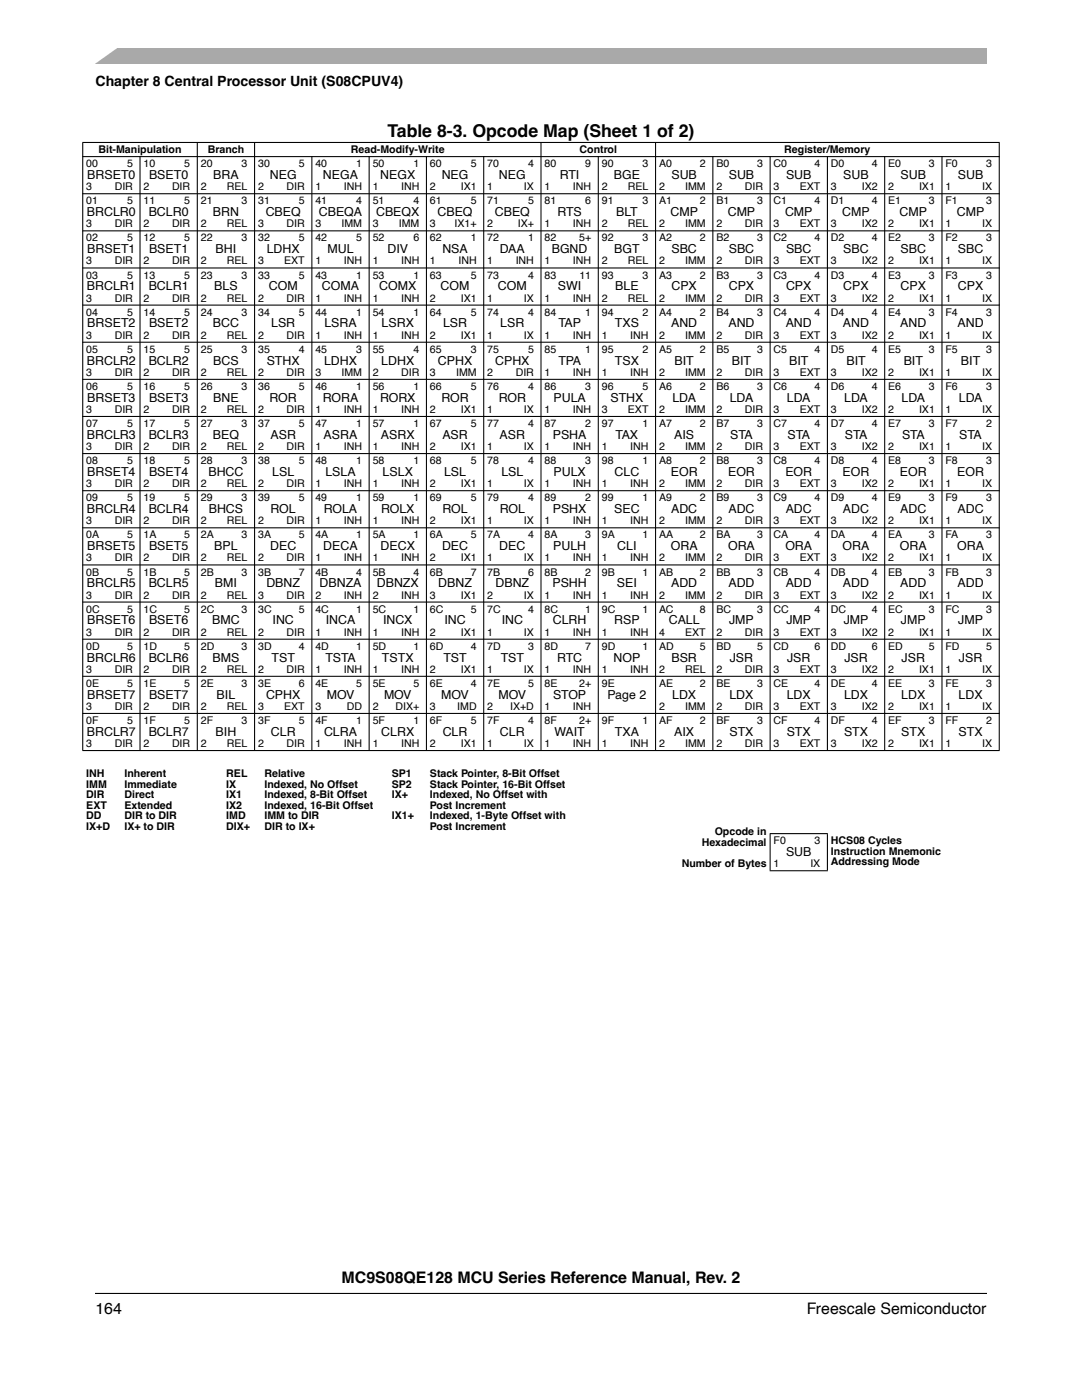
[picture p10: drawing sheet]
<svg xmlns="http://www.w3.org/2000/svg" width="216mm" height="279mm" viewBox="0 0 216 279" stroke-linecap="round" stroke-linejoin="round" font-family="sans-serif">
<defs><g id="words">
<text font-size="3.5" x="77.3" y="27.3">Table 8-3. Opcode Map (Sheet 1 of 2)</text>
<g font-size="3.2">
<text x="68.2" y="256.1">MC9S08QE128 MCU Series Reference Manual, Rev. 2</text>
<text x="19" y="262.3">164</text>
<text x="161" y="262.3">Freescale Semiconductor</text>
</g>
<text font-size="2.8" x="19" y="17.2">Chapter 8 Central Processor Unit (S08CPUV4)</text>
<g font-size="2.5">
<text x="17.4" y="35.7">BRSET0</text>
<text x="29.7" y="35.7">BSET0</text>
<text x="42.5" y="35.7">BRA</text>
<text x="53.8" y="35.7">NEG</text>
<text x="64.4" y="35.7">NEGA</text>
<text x="75.9" y="35.7">NEGX</text>
<text x="88.1" y="35.7">NEG</text>
<text x="99.6" y="35.7">NEG</text>
<text x="111.7" y="35.7">RTI</text>
<text x="122.5" y="35.7">BGE</text>
<text x="134" y="35.7">SUB</text>
<text x="145.4" y="35.7">SUB</text>
<text x="156.8" y="35.7">SUB</text>
<text x="168.3" y="35.7">SUB</text>
<text x="179.7" y="35.7">SUB</text>
<text x="191.1" y="35.7">SUB</text>
<text x="17.4" y="43.1">BRCLR0</text>
<text x="29.7" y="43.1">BCLR0</text>
<text x="42.5" y="43.1">BRN</text>
<text x="53" y="43.1">CBEQ</text>
<text x="63.6" y="43.1">CBEQA</text>
<text x="75.1" y="43.1">CBEQX</text>
<text x="87.3" y="43.1">CBEQ</text>
<text x="98.7" y="43.1">CBEQ</text>
<text x="111.2" y="43.1">RTS</text>
<text x="123" y="43.1">BLT</text>
<text x="133.8" y="43.1">CMP</text>
<text x="145.2" y="43.1">CMP</text>
<text x="156.6" y="43.1">CMP</text>
<text x="168.1" y="43.1">CMP</text>
<text x="179.5" y="43.1">CMP</text>
<text x="190.9" y="43.1">CMP</text>
<text x="17.4" y="50.5">BRSET1</text>
<text x="29.7" y="50.5">BSET1</text>
<text x="43" y="50.5">BHI</text>
<text x="53.2" y="50.5">LDHX</text>
<text x="65.3" y="50.5">MUL</text>
<text x="77.3" y="50.5">DIV</text>
<text x="88.3" y="50.5">NSA</text>
<text x="99.7" y="50.5">DAA</text>
<text x="110.1" y="50.5">BGND</text>
<text x="122.6" y="50.5">BGT</text>
<text x="134" y="50.5">SBC</text>
<text x="145.4" y="50.5">SBC</text>
<text x="156.8" y="50.5">SBC</text>
<text x="168.3" y="50.5">SBC</text>
<text x="179.7" y="50.5">SBC</text>
<text x="191.1" y="50.5">SBC</text>
<text x="17.4" y="58">BRCLR1</text>
<text x="29.7" y="58">BCLR1</text>
<text x="42.7" y="58">BLS</text>
<text x="53.6" y="58">COM</text>
<text x="64.2" y="58">COMA</text>
<text x="75.7" y="58">COMX</text>
<text x="87.9" y="58">COM</text>
<text x="99.4" y="58">COM</text>
<text x="111.3" y="58">SWI</text>
<text x="122.8" y="58">BLE</text>
<text x="134" y="58">CPX</text>
<text x="145.4" y="58">CPX</text>
<text x="156.8" y="58">CPX</text>
<text x="168.3" y="58">CPX</text>
<text x="179.7" y="58">CPX</text>
<text x="191.1" y="58">CPX</text>
<text x="17.4" y="65.4">BRSET2</text>
<text x="29.7" y="65.4">BSET2</text>
<text x="42.5" y="65.4">BCC</text>
<text x="54.1" y="65.4">LSR</text>
<text x="64.7" y="65.4">LSRA</text>
<text x="76.2" y="65.4">LSRX</text>
<text x="88.4" y="65.4">LSR</text>
<text x="99.8" y="65.4">LSR</text>
<text x="111.4" y="65.4">TAP</text>
<text x="122.7" y="65.4">TXS</text>
<text x="133.9" y="65.4">AND</text>
<text x="145.3" y="65.4">AND</text>
<text x="156.8" y="65.4">AND</text>
<text x="168.2" y="65.4">AND</text>
<text x="179.6" y="65.4">AND</text>
<text x="191.1" y="65.4">AND</text>
<text x="17.4" y="72.8">BRCLR2</text>
<text x="29.7" y="72.8">BCLR2</text>
<text x="42.5" y="72.8">BCS</text>
<text x="53.2" y="72.8">STHX</text>
<text x="64.7" y="72.8">LDHX</text>
<text x="76.1" y="72.8">LDHX</text>
<text x="87.4" y="72.8">CPHX</text>
<text x="98.8" y="72.8">CPHX</text>
<text x="111.4" y="72.8">TPA</text>
<text x="122.7" y="72.8">TSX</text>
<text x="134.6" y="72.8">BIT</text>
<text x="146" y="72.8">BIT</text>
<text x="157.5" y="72.8">BIT</text>
<text x="168.9" y="72.8">BIT</text>
<text x="180.3" y="72.8">BIT</text>
<text x="191.8" y="72.8">BIT</text>
<text x="17.4" y="80.2">BRSET3</text>
<text x="29.7" y="80.2">BSET3</text>
<text x="42.5" y="80.2">BNE</text>
<text x="53.8" y="80.2">ROR</text>
<text x="64.4" y="80.2">RORA</text>
<text x="75.8" y="80.2">RORX</text>
<text x="88.1" y="80.2">ROR</text>
<text x="99.5" y="80.2">ROR</text>
<text x="110.4" y="80.2">PULA</text>
<text x="121.8" y="80.2">STHX</text>
<text x="134.2" y="80.2">LDA</text>
<text x="145.6" y="80.2">LDA</text>
<text x="157" y="80.2">LDA</text>
<text x="168.5" y="80.2">LDA</text>
<text x="179.9" y="80.2">LDA</text>
<text x="191.3" y="80.2">LDA</text>
<text x="17.4" y="87.6">BRCLR3</text>
<text x="29.7" y="87.6">BCLR3</text>
<text x="42.5" y="87.6">BEQ</text>
<text x="54" y="87.6">ASR</text>
<text x="64.6" y="87.6">ASRA</text>
<text x="76" y="87.6">ASRX</text>
<text x="88.3" y="87.6">ASR</text>
<text x="99.7" y="87.6">ASR</text>
<text x="110.3" y="87.6">PSHA</text>
<text x="122.8" y="87.6">TAX</text>
<text x="134.5" y="87.6">AIS</text>
<text x="145.7" y="87.6">STA</text>
<text x="157.1" y="87.6">STA</text>
<text x="168.6" y="87.6">STA</text>
<text x="180" y="87.6">STA</text>
<text x="191.4" y="87.6">STA</text>
<text x="17.4" y="95">BRSET4</text>
<text x="29.7" y="95">BSET4</text>
<text x="41.6" y="95">BHCC</text>
<text x="54.3" y="95">LSL</text>
<text x="64.9" y="95">LSLA</text>
<text x="76.4" y="95">LSLX</text>
<text x="88.6" y="95">LSL</text>
<text x="100" y="95">LSL</text>
<text x="110.4" y="95">PULX</text>
<text x="122.6" y="95">CLC</text>
<text x="133.9" y="95">EOR</text>
<text x="145.3" y="95">EOR</text>
<text x="156.7" y="95">EOR</text>
<text x="168.1" y="95">EOR</text>
<text x="179.6" y="95">EOR</text>
<text x="191" y="95">EOR</text>
<text x="17.4" y="102.4">BRCLR4</text>
<text x="29.7" y="102.4">BCLR4</text>
<text x="41.7" y="102.4">BHCS</text>
<text x="54" y="102.4">ROL</text>
<text x="64.6" y="102.4">ROLA</text>
<text x="76" y="102.4">ROLX</text>
<text x="88.3" y="102.4">ROL</text>
<text x="99.7" y="102.4">ROL</text>
<text x="110.3" y="102.4">PSHX</text>
<text x="122.6" y="102.4">SEC</text>
<text x="133.9" y="102.4">ADC</text>
<text x="145.3" y="102.4">ADC</text>
<text x="156.8" y="102.4">ADC</text>
<text x="168.2" y="102.4">ADC</text>
<text x="179.6" y="102.4">ADC</text>
<text x="191.1" y="102.4">ADC</text>
<text x="17.4" y="109.8">BRSET5</text>
<text x="29.7" y="109.8">BSET5</text>
<text x="42.7" y="109.8">BPL</text>
<text x="53.9" y="109.8">DEC</text>
<text x="64.5" y="109.8">DECA</text>
<text x="75.9" y="109.8">DECX</text>
<text x="88.2" y="109.8">DEC</text>
<text x="99.6" y="109.8">DEC</text>
<text x="110.4" y="109.8">PULH</text>
<text x="123.2" y="109.8">CLI</text>
<text x="133.9" y="109.8">ORA</text>
<text x="145.3" y="109.8">ORA</text>
<text x="156.7" y="109.8">ORA</text>
<text x="168.1" y="109.8">ORA</text>
<text x="179.6" y="109.8">ORA</text>
<text x="191" y="109.8">ORA</text>
<text x="17.4" y="117.2">BRCLR5</text>
<text x="29.7" y="117.2">BCLR5</text>
<text x="42.9" y="117.2">BMI</text>
<text x="53.2" y="117.2">DBNZ</text>
<text x="63.8" y="117.2">DBNZA</text>
<text x="75.2" y="117.2">DBNZX</text>
<text x="87.4" y="117.2">DBNZ</text>
<text x="98.9" y="117.2">DBNZ</text>
<text x="110.2" y="117.2">PSHH</text>
<text x="123.1" y="117.2">SEI</text>
<text x="133.9" y="117.2">ADD</text>
<text x="145.3" y="117.2">ADD</text>
<text x="156.8" y="117.2">ADD</text>
<text x="168.2" y="117.2">ADD</text>
<text x="179.6" y="117.2">ADD</text>
<text x="191.1" y="117.2">ADD</text>
<text x="17.4" y="124.6">BRSET6</text>
<text x="29.7" y="124.6">BSET6</text>
<text x="42.3" y="124.6">BMC</text>
<text x="54.4" y="124.6">INC</text>
<text x="65" y="124.6">INCA</text>
<text x="76.4" y="124.6">INCX</text>
<text x="88.7" y="124.6">INC</text>
<text x="100.1" y="124.6">INC</text>
<text x="110.3" y="124.6">CLRH</text>
<text x="122.6" y="124.6">RSP</text>
<text x="133.4" y="124.6">CALL</text>
<text x="145.5" y="124.6">JMP</text>
<text x="156.9" y="124.6">JMP</text>
<text x="168.3" y="124.6">JMP</text>
<text x="179.8" y="124.6">JMP</text>
<text x="191.2" y="124.6">JMP</text>
<text x="17.4" y="132">BRCLR6</text>
<text x="29.7" y="132">BCLR6</text>
<text x="42.4" y="132">BMS</text>
<text x="54.2" y="132">TST</text>
<text x="64.9" y="132">TSTA</text>
<text x="76.2" y="132">TSTX</text>
<text x="88.5" y="132">TST</text>
<text x="99.9" y="132">TST</text>
<text x="111.2" y="132">RTC</text>
<text x="122.4" y="132">NOP</text>
<text x="134" y="132">BSR</text>
<text x="145.6" y="132">JSR</text>
<text x="157.1" y="132">JSR</text>
<text x="168.5" y="132">JSR</text>
<text x="179.9" y="132">JSR</text>
<text x="191.3" y="132">JSR</text>
<text x="17.4" y="139.4">BRSET7</text>
<text x="29.7" y="139.4">BSET7</text>
<text x="43.2" y="139.4">BIL</text>
<text x="53.1" y="139.4">CPHX</text>
<text x="65.2" y="139.4">MOV</text>
<text x="76.6" y="139.4">MOV</text>
<text x="88.1" y="139.4">MOV</text>
<text x="99.5" y="139.4">MOV</text>
<text x="110.4" y="139.4">STOP</text>
<text x="121.2" y="139.4">Page 2</text>
<text x="134.1" y="139.4">LDX</text>
<text x="145.6" y="139.4">LDX</text>
<text x="157" y="139.4">LDX</text>
<text x="168.4" y="139.4">LDX</text>
<text x="179.8" y="139.4">LDX</text>
<text x="191.3" y="139.4">LDX</text>
<text x="17.4" y="146.9">BRCLR7</text>
<text x="29.7" y="146.9">BCLR7</text>
<text x="43" y="146.9">BIH</text>
<text x="54" y="146.9">CLR</text>
<text x="64.7" y="146.9">CLRA</text>
<text x="76.1" y="146.9">CLRX</text>
<text x="88.3" y="146.9">CLR</text>
<text x="99.8" y="146.9">CLR</text>
<text x="110.6" y="146.9">WAIT</text>
<text x="122.7" y="146.9">TXA</text>
<text x="134.5" y="146.9">AIX</text>
<text x="145.6" y="146.9">STX</text>
<text x="157" y="146.9">STX</text>
<text x="168.4" y="146.9">STX</text>
<text x="179.8" y="146.9">STX</text>
<text x="191.3" y="146.9">STX</text>
<text x="156.8" y="170.8">SUB</text>
</g>
<g font-size="2.1">
<text x="17.2" y="33.4">00</text>
<text x="19.6" y="30.6">Bit-Manipulation</text>
<text x="25.4" y="33.4">5</text>
<text x="28.6" y="33.4">10</text>
<text x="36.8" y="33.4">5</text>
<text x="40.1" y="33.4">20</text>
<text x="41.5" y="30.6">Branch</text>
<text x="48.2" y="33.4">3</text>
<text x="51.5" y="33.4">30</text>
<text x="59.6" y="33.4">5</text>
<text x="62.9" y="33.4">40</text>
<text x="70" y="30.6">Read-Modify-Write</text>
<text x="71.1" y="33.4">1</text>
<text x="74.4" y="33.4">50</text>
<text x="82.5" y="33.4">1</text>
<text x="85.8" y="33.4">60</text>
<text x="93.9" y="33.4">5</text>
<text x="97.2" y="33.4">70</text>
<text x="105.4" y="33.4">4</text>
<text x="108.7" y="33.4">80</text>
<text x="115.6" y="30.6">Control</text>
<text x="116.8" y="33.4">9</text>
<text x="120.1" y="33.4">90</text>
<text x="128.2" y="33.4">3</text>
<text x="131.5" y="33.4">A0</text>
<text x="139.7" y="33.4">2</text>
<text x="142.9" y="33.4">B0</text>
<text x="151.1" y="33.4">3</text>
<text x="154.4" y="33.4">C0</text>
<text x="156.5" y="30.6">Register/Memory</text>
<text x="162.5" y="33.4">4</text>
<text x="165.8" y="33.4">D0</text>
<text x="173.9" y="33.4">4</text>
<text x="177.2" y="33.4">E0</text>
<text x="185.4" y="33.4">3</text>
<text x="188.7" y="33.4">F0</text>
<text x="196.8" y="33.4">3</text>
<text x="17.2" y="38">3</text>
<text x="17.2" y="40.8">01</text>
<text x="22.9" y="38">DIR</text>
<text x="25.4" y="40.8">5</text>
<text x="28.6" y="38">2</text>
<text x="28.6" y="40.8">11</text>
<text x="34.3" y="38">DIR</text>
<text x="36.8" y="40.8">5</text>
<text x="40.1" y="38">2</text>
<text x="40.1" y="40.8">21</text>
<text x="45.3" y="38">REL</text>
<text x="48.2" y="40.8">3</text>
<text x="51.5" y="38">2</text>
<text x="51.5" y="40.8">31</text>
<text x="57.2" y="38">DIR</text>
<text x="59.6" y="40.8">5</text>
<text x="62.9" y="38">1</text>
<text x="62.9" y="40.8">41</text>
<text x="68.6" y="38">INH</text>
<text x="71.1" y="40.8">4</text>
<text x="74.4" y="38">1</text>
<text x="74.4" y="40.8">51</text>
<text x="80" y="38">INH</text>
<text x="82.5" y="40.8">4</text>
<text x="85.8" y="38">2</text>
<text x="85.8" y="40.8">61</text>
<text x="91.9" y="38">IX1</text>
<text x="93.9" y="40.8">5</text>
<text x="97.2" y="38">1</text>
<text x="97.2" y="40.8">71</text>
<text x="104.5" y="38">IX</text>
<text x="105.4" y="40.8">5</text>
<text x="108.7" y="38">1</text>
<text x="108.7" y="40.8">81</text>
<text x="114.3" y="38">INH</text>
<text x="116.8" y="40.8">6</text>
<text x="120.1" y="38">2</text>
<text x="120.1" y="40.8">91</text>
<text x="125.3" y="38">REL</text>
<text x="128.2" y="40.8">3</text>
<text x="131.5" y="38">2</text>
<text x="131.5" y="40.8">A1</text>
<text x="136.7" y="38">IMM</text>
<text x="139.7" y="40.8">2</text>
<text x="142.9" y="38">2</text>
<text x="142.9" y="40.8">B1</text>
<text x="148.6" y="38">DIR</text>
<text x="151.1" y="40.8">3</text>
<text x="154.4" y="38">3</text>
<text x="154.4" y="40.8">C1</text>
<text x="159.6" y="38">EXT</text>
<text x="162.5" y="40.8">4</text>
<text x="165.8" y="38">3</text>
<text x="165.8" y="40.8">D1</text>
<text x="172" y="38">IX2</text>
<text x="173.9" y="40.8">4</text>
<text x="177.2" y="38">2</text>
<text x="177.2" y="40.8">E1</text>
<text x="183.4" y="38">IX1</text>
<text x="185.4" y="40.8">3</text>
<text x="188.7" y="38">1</text>
<text x="188.7" y="40.8">F1</text>
<text x="196" y="38">IX</text>
<text x="196.8" y="40.8">3</text>
<text x="17.2" y="45.4">3</text>
<text x="22.9" y="45.4">DIR</text>
<text x="28.6" y="45.4">2</text>
<text x="34.3" y="45.4">DIR</text>
<text x="40.1" y="45.4">2</text>
<text x="45.3" y="45.4">REL</text>
<text x="51.5" y="45.4">3</text>
<text x="57.2" y="45.4">DIR</text>
<text x="62.9" y="45.4">3</text>
<text x="68.1" y="45.4">IMM</text>
<text x="74.4" y="45.4">3</text>
<text x="79.6" y="45.4">IMM</text>
<text x="85.8" y="45.4">3</text>
<text x="90.7" y="45.4">IX1+</text>
<text x="97.2" y="45.4">2</text>
<text x="103.3" y="45.4">IX+</text>
<text x="108.7" y="45.4">1</text>
<text x="114.3" y="45.4">INH</text>
<text x="120.1" y="45.4">2</text>
<text x="125.3" y="45.4">REL</text>
<text x="131.5" y="45.4">2</text>
<text x="136.7" y="45.4">IMM</text>
<text x="142.9" y="45.4">2</text>
<text x="148.6" y="45.4">DIR</text>
<text x="154.4" y="45.4">3</text>
<text x="159.6" y="45.4">EXT</text>
<text x="165.8" y="45.4">3</text>
<text x="172" y="45.4">IX2</text>
<text x="177.2" y="45.4">2</text>
<text x="183.4" y="45.4">IX1</text>
<text x="188.7" y="45.4">1</text>
<text x="196" y="45.4">IX</text>
<text x="17.2" y="48.2">02</text>
<text x="17.2" y="52.8">3</text>
<text x="22.9" y="52.8">DIR</text>
<text x="25.4" y="48.2">5</text>
<text x="28.6" y="48.2">12</text>
<text x="28.6" y="52.8">2</text>
<text x="34.3" y="52.8">DIR</text>
<text x="36.8" y="48.2">5</text>
<text x="40.1" y="48.2">22</text>
<text x="40.1" y="52.8">2</text>
<text x="45.3" y="52.8">REL</text>
<text x="48.2" y="48.2">3</text>
<text x="51.5" y="48.2">32</text>
<text x="51.5" y="52.8">3</text>
<text x="56.7" y="52.8">EXT</text>
<text x="59.6" y="48.2">5</text>
<text x="62.9" y="48.2">42</text>
<text x="62.9" y="52.8">1</text>
<text x="68.6" y="52.8">INH</text>
<text x="71.1" y="48.2">5</text>
<text x="74.4" y="48.2">52</text>
<text x="74.4" y="52.8">1</text>
<text x="80" y="52.8">INH</text>
<text x="82.5" y="48.2">6</text>
<text x="85.8" y="48.2">62</text>
<text x="85.8" y="52.8">1</text>
<text x="91.5" y="52.8">INH</text>
<text x="93.9" y="48.2">1</text>
<text x="97.2" y="48.2">72</text>
<text x="97.2" y="52.8">1</text>
<text x="102.9" y="52.8">INH</text>
<text x="105.4" y="48.2">1</text>
<text x="108.7" y="48.2">82</text>
<text x="108.7" y="52.8">1</text>
<text x="114.3" y="52.8">INH</text>
<text x="115.6" y="48.2">5+</text>
<text x="120.1" y="48.2">92</text>
<text x="120.1" y="52.8">2</text>
<text x="125.3" y="52.8">REL</text>
<text x="128.2" y="48.2">3</text>
<text x="131.5" y="48.2">A2</text>
<text x="131.5" y="52.8">2</text>
<text x="136.7" y="52.8">IMM</text>
<text x="139.7" y="48.2">2</text>
<text x="142.9" y="48.2">B2</text>
<text x="142.9" y="52.8">2</text>
<text x="148.6" y="52.8">DIR</text>
<text x="151.1" y="48.2">3</text>
<text x="154.4" y="48.2">C2</text>
<text x="154.4" y="52.8">3</text>
<text x="159.6" y="52.8">EXT</text>
<text x="162.5" y="48.2">4</text>
<text x="165.8" y="48.2">D2</text>
<text x="165.8" y="52.8">3</text>
<text x="172" y="52.8">IX2</text>
<text x="173.9" y="48.2">4</text>
<text x="177.2" y="48.2">E2</text>
<text x="177.2" y="52.8">2</text>
<text x="183.4" y="52.8">IX1</text>
<text x="185.4" y="48.2">3</text>
<text x="188.7" y="48.2">F2</text>
<text x="188.7" y="52.8">1</text>
<text x="196" y="52.8">IX</text>
<text x="196.8" y="48.2">3</text>
<text x="17.2" y="55.6">03</text>
<text x="25.4" y="55.6">5</text>
<text x="28.6" y="55.6">13</text>
<text x="36.8" y="55.6">5</text>
<text x="40.1" y="55.6">23</text>
<text x="48.2" y="55.6">3</text>
<text x="51.5" y="55.6">33</text>
<text x="59.6" y="55.6">5</text>
<text x="62.9" y="55.6">43</text>
<text x="71.1" y="55.6">1</text>
<text x="74.4" y="55.6">53</text>
<text x="82.5" y="55.6">1</text>
<text x="85.8" y="55.6">63</text>
<text x="93.9" y="55.6">5</text>
<text x="97.2" y="55.6">73</text>
<text x="105.4" y="55.6">4</text>
<text x="108.7" y="55.6">83</text>
<text x="115.6" y="55.6">11</text>
<text x="120.1" y="55.6">93</text>
<text x="128.2" y="55.6">3</text>
<text x="131.5" y="55.6">A3</text>
<text x="139.7" y="55.6">2</text>
<text x="142.9" y="55.6">B3</text>
<text x="151.1" y="55.6">3</text>
<text x="154.4" y="55.6">C3</text>
<text x="162.5" y="55.6">4</text>
<text x="165.8" y="55.6">D3</text>
<text x="173.9" y="55.6">4</text>
<text x="177.2" y="55.6">E3</text>
<text x="185.4" y="55.6">3</text>
<text x="188.7" y="55.6">F3</text>
<text x="196.8" y="55.6">3</text>
<text x="17.2" y="60.2">3</text>
<text x="17.2" y="63">04</text>
<text x="22.9" y="60.2">DIR</text>
<text x="25.4" y="63">5</text>
<text x="28.6" y="60.2">2</text>
<text x="28.6" y="63">14</text>
<text x="34.3" y="60.2">DIR</text>
<text x="36.8" y="63">5</text>
<text x="40.1" y="60.2">2</text>
<text x="40.1" y="63">24</text>
<text x="45.3" y="60.2">REL</text>
<text x="48.2" y="63">3</text>
<text x="51.5" y="60.2">2</text>
<text x="51.5" y="63">34</text>
<text x="57.2" y="60.2">DIR</text>
<text x="59.6" y="63">5</text>
<text x="62.9" y="60.2">1</text>
<text x="62.9" y="63">44</text>
<text x="68.6" y="60.2">INH</text>
<text x="71.1" y="63">1</text>
<text x="74.4" y="60.2">1</text>
<text x="74.4" y="63">54</text>
<text x="80" y="60.2">INH</text>
<text x="82.5" y="63">1</text>
<text x="85.8" y="60.2">2</text>
<text x="85.8" y="63">64</text>
<text x="91.9" y="60.2">IX1</text>
<text x="93.9" y="63">5</text>
<text x="97.2" y="60.2">1</text>
<text x="97.2" y="63">74</text>
<text x="104.5" y="60.2">IX</text>
<text x="105.4" y="63">4</text>
<text x="108.7" y="60.2">1</text>
<text x="108.7" y="63">84</text>
<text x="114.3" y="60.2">INH</text>
<text x="116.8" y="63">1</text>
<text x="120.1" y="60.2">2</text>
<text x="120.1" y="63">94</text>
<text x="125.3" y="60.2">REL</text>
<text x="128.2" y="63">2</text>
<text x="131.5" y="60.2">2</text>
<text x="131.5" y="63">A4</text>
<text x="136.7" y="60.2">IMM</text>
<text x="139.7" y="63">2</text>
<text x="142.9" y="60.2">2</text>
<text x="142.9" y="63">B4</text>
<text x="148.6" y="60.2">DIR</text>
<text x="151.1" y="63">3</text>
<text x="154.4" y="60.2">3</text>
<text x="154.4" y="63">C4</text>
<text x="159.6" y="60.2">EXT</text>
<text x="162.5" y="63">4</text>
<text x="165.8" y="60.2">3</text>
<text x="165.8" y="63">D4</text>
<text x="172" y="60.2">IX2</text>
<text x="173.9" y="63">4</text>
<text x="177.2" y="60.2">2</text>
<text x="177.2" y="63">E4</text>
<text x="183.4" y="60.2">IX1</text>
<text x="185.4" y="63">3</text>
<text x="188.7" y="60.2">1</text>
<text x="188.7" y="63">F4</text>
<text x="196" y="60.2">IX</text>
<text x="196.8" y="63">3</text>
<text x="17.2" y="67.6">3</text>
<text x="17.2" y="70.4">05</text>
<text x="22.9" y="67.6">DIR</text>
<text x="25.4" y="70.4">5</text>
<text x="28.6" y="67.6">2</text>
<text x="28.6" y="70.4">15</text>
<text x="34.3" y="67.6">DIR</text>
<text x="36.8" y="70.4">5</text>
<text x="40.1" y="67.6">2</text>
<text x="40.1" y="70.4">25</text>
<text x="45.3" y="67.6">REL</text>
<text x="48.2" y="70.4">3</text>
<text x="51.5" y="67.6">2</text>
<text x="51.5" y="70.4">35</text>
<text x="57.2" y="67.6">DIR</text>
<text x="59.6" y="70.4">4</text>
<text x="62.9" y="67.6">1</text>
<text x="62.9" y="70.4">45</text>
<text x="68.6" y="67.6">INH</text>
<text x="71.1" y="70.4">3</text>
<text x="74.4" y="67.6">1</text>
<text x="74.4" y="70.4">55</text>
<text x="80" y="67.6">INH</text>
<text x="82.5" y="70.4">4</text>
<text x="85.8" y="67.6">2</text>
<text x="85.8" y="70.4">65</text>
<text x="91.9" y="67.6">IX1</text>
<text x="93.9" y="70.4">3</text>
<text x="97.2" y="67.6">1</text>
<text x="97.2" y="70.4">75</text>
<text x="104.5" y="67.6">IX</text>
<text x="105.4" y="70.4">5</text>
<text x="108.7" y="67.6">1</text>
<text x="108.7" y="70.4">85</text>
<text x="114.3" y="67.6">INH</text>
<text x="116.8" y="70.4">1</text>
<text x="120.1" y="67.6">1</text>
<text x="120.1" y="70.4">95</text>
<text x="125.8" y="67.6">INH</text>
<text x="128.2" y="70.4">2</text>
<text x="131.5" y="67.6">2</text>
<text x="131.5" y="70.4">A5</text>
<text x="136.7" y="67.6">IMM</text>
<text x="139.7" y="70.4">2</text>
<text x="142.9" y="67.6">2</text>
<text x="142.9" y="70.4">B5</text>
<text x="148.6" y="67.6">DIR</text>
<text x="151.1" y="70.4">3</text>
<text x="154.4" y="67.6">3</text>
<text x="154.4" y="70.4">C5</text>
<text x="159.6" y="67.6">EXT</text>
<text x="162.5" y="70.4">4</text>
<text x="165.8" y="67.6">3</text>
<text x="165.8" y="70.4">D5</text>
<text x="172" y="67.6">IX2</text>
<text x="173.9" y="70.4">4</text>
<text x="177.2" y="67.6">2</text>
<text x="177.2" y="70.4">E5</text>
<text x="183.4" y="67.6">IX1</text>
<text x="185.4" y="70.4">3</text>
<text x="188.7" y="67.6">1</text>
<text x="188.7" y="70.4">F5</text>
<text x="196" y="67.6">IX</text>
<text x="196.8" y="70.4">3</text>
<text x="17.2" y="75">3</text>
<text x="17.2" y="77.8">06</text>
<text x="22.9" y="75">DIR</text>
<text x="25.4" y="77.8">5</text>
<text x="28.6" y="75">2</text>
<text x="28.6" y="77.8">16</text>
<text x="34.3" y="75">DIR</text>
<text x="36.8" y="77.8">5</text>
<text x="40.1" y="75">2</text>
<text x="40.1" y="77.8">26</text>
<text x="45.3" y="75">REL</text>
<text x="48.2" y="77.8">3</text>
<text x="51.5" y="75">2</text>
<text x="51.5" y="77.8">36</text>
<text x="57.2" y="75">DIR</text>
<text x="59.6" y="77.8">5</text>
<text x="62.9" y="75">3</text>
<text x="62.9" y="77.8">46</text>
<text x="68.1" y="75">IMM</text>
<text x="71.1" y="77.8">1</text>
<text x="74.4" y="75">2</text>
<text x="74.4" y="77.8">56</text>
<text x="80" y="75">DIR</text>
<text x="82.5" y="77.8">1</text>
<text x="85.8" y="75">3</text>
<text x="85.8" y="77.8">66</text>
<text x="91" y="75">IMM</text>
<text x="93.9" y="77.8">5</text>
<text x="97.2" y="75">2</text>
<text x="97.2" y="77.8">76</text>
<text x="102.9" y="75">DIR</text>
<text x="105.4" y="77.8">4</text>
<text x="108.7" y="75">1</text>
<text x="108.7" y="77.8">86</text>
<text x="114.3" y="75">INH</text>
<text x="116.8" y="77.8">3</text>
<text x="120.1" y="75">1</text>
<text x="120.1" y="77.8">96</text>
<text x="125.8" y="75">INH</text>
<text x="128.2" y="77.8">5</text>
<text x="131.5" y="75">2</text>
<text x="131.5" y="77.8">A6</text>
<text x="136.7" y="75">IMM</text>
<text x="139.7" y="77.8">2</text>
<text x="142.9" y="75">2</text>
<text x="142.9" y="77.8">B6</text>
<text x="148.6" y="75">DIR</text>
<text x="151.1" y="77.8">3</text>
<text x="154.4" y="75">3</text>
<text x="154.4" y="77.8">C6</text>
<text x="159.6" y="75">EXT</text>
<text x="162.5" y="77.8">4</text>
<text x="165.8" y="75">3</text>
<text x="165.8" y="77.8">D6</text>
<text x="172" y="75">IX2</text>
<text x="173.9" y="77.8">4</text>
<text x="177.2" y="75">2</text>
<text x="177.2" y="77.8">E6</text>
<text x="183.4" y="75">IX1</text>
<text x="185.4" y="77.8">3</text>
<text x="188.7" y="75">1</text>
<text x="188.7" y="77.8">F6</text>
<text x="196" y="75">IX</text>
<text x="196.8" y="77.8">3</text>
<text x="17.2" y="82.4">3</text>
<text x="22.9" y="82.4">DIR</text>
<text x="28.6" y="82.4">2</text>
<text x="34.3" y="82.4">DIR</text>
<text x="40.1" y="82.4">2</text>
<text x="45.3" y="82.4">REL</text>
<text x="51.5" y="82.4">2</text>
<text x="57.2" y="82.4">DIR</text>
<text x="62.9" y="82.4">1</text>
<text x="68.6" y="82.4">INH</text>
<text x="74.4" y="82.4">1</text>
<text x="80" y="82.4">INH</text>
<text x="85.8" y="82.4">2</text>
<text x="91.9" y="82.4">IX1</text>
<text x="97.2" y="82.4">1</text>
<text x="104.5" y="82.4">IX</text>
<text x="108.7" y="82.4">1</text>
<text x="114.3" y="82.4">INH</text>
<text x="120.1" y="82.4">3</text>
<text x="125.3" y="82.4">EXT</text>
<text x="131.5" y="82.4">2</text>
<text x="136.7" y="82.4">IMM</text>
<text x="142.9" y="82.4">2</text>
<text x="148.6" y="82.4">DIR</text>
<text x="154.4" y="82.4">3</text>
<text x="159.6" y="82.4">EXT</text>
<text x="165.8" y="82.4">3</text>
<text x="172" y="82.4">IX2</text>
<text x="177.2" y="82.4">2</text>
<text x="183.4" y="82.4">IX1</text>
<text x="188.7" y="82.4">1</text>
<text x="196" y="82.4">IX</text>
<text x="17.2" y="85.2">07</text>
<text x="17.2" y="89.8">3</text>
<text x="22.9" y="89.8">DIR</text>
<text x="25.4" y="85.2">5</text>
<text x="28.6" y="85.2">17</text>
<text x="28.6" y="89.8">2</text>
<text x="34.3" y="89.8">DIR</text>
<text x="36.8" y="85.2">5</text>
<text x="40.1" y="85.2">27</text>
<text x="40.1" y="89.8">2</text>
<text x="45.3" y="89.8">REL</text>
<text x="48.2" y="85.2">3</text>
<text x="51.5" y="85.2">37</text>
<text x="51.5" y="89.8">2</text>
<text x="57.2" y="89.8">DIR</text>
<text x="59.6" y="85.2">5</text>
<text x="62.9" y="85.2">47</text>
<text x="62.9" y="89.8">1</text>
<text x="68.6" y="89.8">INH</text>
<text x="71.1" y="85.2">1</text>
<text x="74.4" y="85.2">57</text>
<text x="74.4" y="89.8">1</text>
<text x="80" y="89.8">INH</text>
<text x="82.5" y="85.2">1</text>
<text x="85.8" y="85.2">67</text>
<text x="85.8" y="89.8">2</text>
<text x="91.9" y="89.8">IX1</text>
<text x="93.9" y="85.2">5</text>
<text x="97.2" y="85.2">77</text>
<text x="97.2" y="89.8">1</text>
<text x="104.5" y="89.8">IX</text>
<text x="105.4" y="85.2">4</text>
<text x="108.7" y="85.2">87</text>
<text x="108.7" y="89.8">1</text>
<text x="114.3" y="89.8">INH</text>
<text x="116.8" y="85.2">2</text>
<text x="120.1" y="85.2">97</text>
<text x="120.1" y="89.8">1</text>
<text x="125.8" y="89.8">INH</text>
<text x="128.2" y="85.2">1</text>
<text x="131.5" y="85.2">A7</text>
<text x="131.5" y="89.8">2</text>
<text x="136.7" y="89.8">IMM</text>
<text x="139.7" y="85.2">2</text>
<text x="142.9" y="85.2">B7</text>
<text x="142.9" y="89.8">2</text>
<text x="148.6" y="89.8">DIR</text>
<text x="151.1" y="85.2">3</text>
<text x="154.4" y="85.2">C7</text>
<text x="154.4" y="89.8">3</text>
<text x="159.6" y="89.8">EXT</text>
<text x="162.5" y="85.2">4</text>
<text x="165.8" y="85.2">D7</text>
<text x="165.8" y="89.8">3</text>
<text x="172" y="89.8">IX2</text>
<text x="173.9" y="85.2">4</text>
<text x="177.2" y="85.2">E7</text>
<text x="177.2" y="89.8">2</text>
<text x="183.4" y="89.8">IX1</text>
<text x="185.4" y="85.2">3</text>
<text x="188.7" y="85.2">F7</text>
<text x="188.7" y="89.8">1</text>
<text x="196" y="89.8">IX</text>
<text x="196.8" y="85.2">2</text>
<text x="17.2" y="92.6">08</text>
<text x="25.4" y="92.6">5</text>
<text x="28.6" y="92.6">18</text>
<text x="36.8" y="92.6">5</text>
<text x="40.1" y="92.6">28</text>
<text x="48.2" y="92.6">3</text>
<text x="51.5" y="92.6">38</text>
<text x="59.6" y="92.6">5</text>
<text x="62.9" y="92.6">48</text>
<text x="71.1" y="92.6">1</text>
<text x="74.4" y="92.6">58</text>
<text x="82.5" y="92.6">1</text>
<text x="85.8" y="92.6">68</text>
<text x="93.9" y="92.6">5</text>
<text x="97.2" y="92.6">78</text>
<text x="105.4" y="92.6">4</text>
<text x="108.7" y="92.6">88</text>
<text x="116.8" y="92.6">3</text>
<text x="120.1" y="92.6">98</text>
<text x="128.2" y="92.6">1</text>
<text x="131.5" y="92.6">A8</text>
<text x="139.7" y="92.6">2</text>
<text x="142.9" y="92.6">B8</text>
<text x="151.1" y="92.6">3</text>
<text x="154.4" y="92.6">C8</text>
<text x="162.5" y="92.6">4</text>
<text x="165.8" y="92.6">D8</text>
<text x="173.9" y="92.6">4</text>
<text x="177.2" y="92.6">E8</text>
<text x="185.4" y="92.6">3</text>
<text x="188.7" y="92.6">F8</text>
<text x="196.8" y="92.6">3</text>
<text x="17.2" y="97.2">3</text>
<text x="17.2" y="100">09</text>
<text x="22.9" y="97.2">DIR</text>
<text x="25.4" y="100">5</text>
<text x="28.6" y="97.2">2</text>
<text x="28.6" y="100">19</text>
<text x="34.3" y="97.2">DIR</text>
<text x="36.8" y="100">5</text>
<text x="40.1" y="97.2">2</text>
<text x="40.1" y="100">29</text>
<text x="45.3" y="97.2">REL</text>
<text x="48.2" y="100">3</text>
<text x="51.5" y="97.2">2</text>
<text x="51.5" y="100">39</text>
<text x="57.2" y="97.2">DIR</text>
<text x="59.6" y="100">5</text>
<text x="62.9" y="97.2">1</text>
<text x="62.9" y="100">49</text>
<text x="68.6" y="97.2">INH</text>
<text x="71.1" y="100">1</text>
<text x="74.4" y="97.2">1</text>
<text x="74.4" y="100">59</text>
<text x="80" y="97.2">INH</text>
<text x="82.5" y="100">1</text>
<text x="85.8" y="97.2">2</text>
<text x="85.8" y="100">69</text>
<text x="91.9" y="97.2">IX1</text>
<text x="93.9" y="100">5</text>
<text x="97.2" y="97.2">1</text>
<text x="97.2" y="100">79</text>
<text x="104.5" y="97.2">IX</text>
<text x="105.4" y="100">4</text>
<text x="108.7" y="97.2">1</text>
<text x="108.7" y="100">89</text>
<text x="114.3" y="97.2">INH</text>
<text x="116.8" y="100">2</text>
<text x="120.1" y="97.2">1</text>
<text x="120.1" y="100">99</text>
<text x="125.8" y="97.2">INH</text>
<text x="128.2" y="100">1</text>
<text x="131.5" y="97.2">2</text>
<text x="131.5" y="100">A9</text>
<text x="136.7" y="97.2">IMM</text>
<text x="139.7" y="100">2</text>
<text x="142.9" y="97.2">2</text>
<text x="142.9" y="100">B9</text>
<text x="148.6" y="97.2">DIR</text>
<text x="151.1" y="100">3</text>
<text x="154.4" y="97.2">3</text>
<text x="154.4" y="100">C9</text>
<text x="159.6" y="97.2">EXT</text>
<text x="162.5" y="100">4</text>
<text x="165.8" y="97.2">3</text>
<text x="165.8" y="100">D9</text>
<text x="172" y="97.2">IX2</text>
<text x="173.9" y="100">4</text>
<text x="177.2" y="97.2">2</text>
<text x="177.2" y="100">E9</text>
<text x="183.4" y="97.2">IX1</text>
<text x="185.4" y="100">3</text>
<text x="188.7" y="97.2">1</text>
<text x="188.7" y="100">F9</text>
<text x="196" y="97.2">IX</text>
<text x="196.8" y="100">3</text>
<text x="17.2" y="104.6">3</text>
<text x="17.2" y="107.5">0A</text>
<text x="22.9" y="104.6">DIR</text>
<text x="25.4" y="107.5">5</text>
<text x="28.6" y="104.6">2</text>
<text x="28.6" y="107.5">1A</text>
<text x="34.3" y="104.6">DIR</text>
<text x="36.8" y="107.5">5</text>
<text x="40.1" y="104.6">2</text>
<text x="40.1" y="107.5">2A</text>
<text x="45.3" y="104.6">REL</text>
<text x="48.2" y="107.5">3</text>
<text x="51.5" y="104.6">2</text>
<text x="51.5" y="107.5">3A</text>
<text x="57.2" y="104.6">DIR</text>
<text x="59.6" y="107.5">5</text>
<text x="62.9" y="104.6">1</text>
<text x="62.9" y="107.5">4A</text>
<text x="68.6" y="104.6">INH</text>
<text x="71.1" y="107.5">1</text>
<text x="74.4" y="104.6">1</text>
<text x="74.4" y="107.5">5A</text>
<text x="80" y="104.6">INH</text>
<text x="82.5" y="107.5">1</text>
<text x="85.8" y="104.6">2</text>
<text x="85.8" y="107.5">6A</text>
<text x="91.9" y="104.6">IX1</text>
<text x="93.9" y="107.5">5</text>
<text x="97.2" y="104.6">1</text>
<text x="97.2" y="107.5">7A</text>
<text x="104.5" y="104.6">IX</text>
<text x="105.4" y="107.5">4</text>
<text x="108.7" y="104.6">1</text>
<text x="108.7" y="107.5">8A</text>
<text x="114.3" y="104.6">INH</text>
<text x="116.8" y="107.5">3</text>
<text x="120.1" y="104.6">1</text>
<text x="120.1" y="107.5">9A</text>
<text x="125.8" y="104.6">INH</text>
<text x="128.2" y="107.5">1</text>
<text x="131.5" y="104.6">2</text>
<text x="131.5" y="107.5">AA</text>
<text x="136.7" y="104.6">IMM</text>
<text x="139.7" y="107.5">2</text>
<text x="142.9" y="104.6">2</text>
<text x="142.9" y="107.5">BA</text>
<text x="148.6" y="104.6">DIR</text>
<text x="151.1" y="107.5">3</text>
<text x="154.4" y="104.6">3</text>
<text x="154.4" y="107.5">CA</text>
<text x="159.6" y="104.6">EXT</text>
<text x="162.5" y="107.5">4</text>
<text x="165.8" y="104.6">3</text>
<text x="165.8" y="107.5">DA</text>
<text x="172" y="104.6">IX2</text>
<text x="173.9" y="107.5">4</text>
<text x="177.2" y="104.6">2</text>
<text x="177.2" y="107.5">EA</text>
<text x="183.4" y="104.6">IX1</text>
<text x="185.4" y="107.5">3</text>
<text x="188.7" y="104.6">1</text>
<text x="188.7" y="107.5">FA</text>
<text x="196" y="104.6">IX</text>
<text x="196.8" y="107.5">3</text>
<text x="17.2" y="112">3</text>
<text x="22.9" y="112">DIR</text>
<text x="28.6" y="112">2</text>
<text x="34.3" y="112">DIR</text>
<text x="40.1" y="112">2</text>
<text x="45.3" y="112">REL</text>
<text x="51.5" y="112">2</text>
<text x="57.2" y="112">DIR</text>
<text x="62.9" y="112">1</text>
<text x="68.6" y="112">INH</text>
<text x="74.4" y="112">1</text>
<text x="80" y="112">INH</text>
<text x="85.8" y="112">2</text>
<text x="91.9" y="112">IX1</text>
<text x="97.2" y="112">1</text>
<text x="104.5" y="112">IX</text>
<text x="108.7" y="112">1</text>
<text x="114.3" y="112">INH</text>
<text x="120.1" y="112">1</text>
<text x="125.8" y="112">INH</text>
<text x="131.5" y="112">2</text>
<text x="136.7" y="112">IMM</text>
<text x="142.9" y="112">2</text>
<text x="148.6" y="112">DIR</text>
<text x="154.4" y="112">3</text>
<text x="159.6" y="112">EXT</text>
<text x="165.8" y="112">3</text>
<text x="172" y="112">IX2</text>
<text x="177.2" y="112">2</text>
<text x="183.4" y="112">IX1</text>
<text x="188.7" y="112">1</text>
<text x="196" y="112">IX</text>
<text x="17.2" y="114.9">0B</text>
<text x="17.2" y="119.5">3</text>
<text x="22.9" y="119.5">DIR</text>
<text x="25.4" y="114.9">5</text>
<text x="28.6" y="114.9">1B</text>
<text x="28.6" y="119.5">2</text>
<text x="34.3" y="119.5">DIR</text>
<text x="36.8" y="114.9">5</text>
<text x="40.1" y="114.9">2B</text>
<text x="40.1" y="119.5">2</text>
<text x="45.3" y="119.5">REL</text>
<text x="48.2" y="114.9">3</text>
<text x="51.5" y="114.9">3B</text>
<text x="51.5" y="119.5">3</text>
<text x="57.2" y="119.5">DIR</text>
<text x="59.6" y="114.9">7</text>
<text x="62.9" y="114.9">4B</text>
<text x="62.9" y="119.5">2</text>
<text x="68.6" y="119.5">INH</text>
<text x="71.1" y="114.9">4</text>
<text x="74.4" y="114.9">5B</text>
<text x="74.4" y="119.5">2</text>
<text x="80" y="119.5">INH</text>
<text x="82.5" y="114.9">4</text>
<text x="85.8" y="114.9">6B</text>
<text x="85.8" y="119.5">3</text>
<text x="91.9" y="119.5">IX1</text>
<text x="93.9" y="114.9">7</text>
<text x="97.2" y="114.9">7B</text>
<text x="97.2" y="119.5">2</text>
<text x="104.5" y="119.5">IX</text>
<text x="105.4" y="114.9">6</text>
<text x="108.7" y="114.9">8B</text>
<text x="108.7" y="119.5">1</text>
<text x="114.3" y="119.5">INH</text>
<text x="116.8" y="114.9">2</text>
<text x="120.1" y="114.9">9B</text>
<text x="120.1" y="119.5">1</text>
<text x="125.8" y="119.5">INH</text>
<text x="128.2" y="114.9">1</text>
<text x="131.5" y="114.9">AB</text>
<text x="131.5" y="119.5">2</text>
<text x="136.7" y="119.5">IMM</text>
<text x="139.7" y="114.9">2</text>
<text x="142.9" y="114.9">BB</text>
<text x="142.9" y="119.5">2</text>
<text x="148.6" y="119.5">DIR</text>
<text x="151.1" y="114.9">3</text>
<text x="154.4" y="114.9">CB</text>
<text x="154.4" y="119.5">3</text>
<text x="159.6" y="119.5">EXT</text>
<text x="162.5" y="114.9">4</text>
<text x="165.8" y="114.9">DB</text>
<text x="165.8" y="119.5">3</text>
<text x="172" y="119.5">IX2</text>
<text x="173.9" y="114.9">4</text>
<text x="177.2" y="114.9">EB</text>
<text x="177.2" y="119.5">2</text>
<text x="183.4" y="119.5">IX1</text>
<text x="185.4" y="114.9">3</text>
<text x="188.7" y="114.9">FB</text>
<text x="188.7" y="119.5">1</text>
<text x="196" y="119.5">IX</text>
<text x="196.8" y="114.9">3</text>
<text x="17.2" y="122.3">0C</text>
<text x="25.4" y="122.3">5</text>
<text x="28.6" y="122.3">1C</text>
<text x="36.8" y="122.3">5</text>
<text x="40.1" y="122.3">2C</text>
<text x="48.2" y="122.3">3</text>
<text x="51.5" y="122.3">3C</text>
<text x="59.6" y="122.3">5</text>
<text x="62.9" y="122.3">4C</text>
<text x="71.1" y="122.3">1</text>
<text x="74.4" y="122.3">5C</text>
<text x="82.5" y="122.3">1</text>
<text x="85.8" y="122.3">6C</text>
<text x="93.9" y="122.3">5</text>
<text x="97.2" y="122.3">7C</text>
<text x="105.4" y="122.3">4</text>
<text x="108.7" y="122.3">8C</text>
<text x="116.8" y="122.3">1</text>
<text x="120.1" y="122.3">9C</text>
<text x="128.2" y="122.3">1</text>
<text x="131.5" y="122.3">AC</text>
<text x="139.7" y="122.3">8</text>
<text x="142.9" y="122.3">BC</text>
<text x="151.1" y="122.3">3</text>
<text x="154.4" y="122.3">CC</text>
<text x="162.5" y="122.3">4</text>
<text x="165.8" y="122.3">DC</text>
<text x="173.9" y="122.3">4</text>
<text x="177.2" y="122.3">EC</text>
<text x="185.4" y="122.3">3</text>
<text x="188.7" y="122.3">FC</text>
<text x="196.8" y="122.3">3</text>
<text x="17.2" y="126.9">3</text>
<text x="17.2" y="129.7">0D</text>
<text x="22.9" y="126.9">DIR</text>
<text x="25.4" y="129.7">5</text>
<text x="28.6" y="126.9">2</text>
<text x="28.6" y="129.7">1D</text>
<text x="34.3" y="126.9">DIR</text>
<text x="36.8" y="129.7">5</text>
<text x="40.1" y="126.9">2</text>
<text x="40.1" y="129.7">2D</text>
<text x="45.3" y="126.9">REL</text>
<text x="48.2" y="129.7">3</text>
<text x="51.5" y="126.9">2</text>
<text x="51.5" y="129.7">3D</text>
<text x="57.2" y="126.9">DIR</text>
<text x="59.6" y="129.7">4</text>
<text x="62.9" y="126.9">1</text>
<text x="62.9" y="129.7">4D</text>
<text x="68.6" y="126.9">INH</text>
<text x="71.1" y="129.7">1</text>
<text x="74.4" y="126.9">1</text>
<text x="74.4" y="129.7">5D</text>
<text x="80" y="126.9">INH</text>
<text x="82.5" y="129.7">1</text>
<text x="85.8" y="126.9">2</text>
<text x="85.8" y="129.7">6D</text>
<text x="91.9" y="126.9">IX1</text>
<text x="93.9" y="129.7">4</text>
<text x="97.2" y="126.9">1</text>
<text x="97.2" y="129.7">7D</text>
<text x="104.5" y="126.9">IX</text>
<text x="105.4" y="129.7">3</text>
<text x="108.7" y="126.9">1</text>
<text x="108.7" y="129.7">8D</text>
<text x="114.3" y="126.9">INH</text>
<text x="116.8" y="129.7">7</text>
<text x="120.1" y="126.9">1</text>
<text x="120.1" y="129.7">9D</text>
<text x="125.8" y="126.9">INH</text>
<text x="128.2" y="129.7">1</text>
<text x="131.5" y="126.9">4</text>
<text x="131.5" y="129.7">AD</text>
<text x="136.7" y="126.9">EXT</text>
<text x="139.7" y="129.7">5</text>
<text x="142.9" y="126.9">2</text>
<text x="142.9" y="129.7">BD</text>
<text x="148.6" y="126.9">DIR</text>
<text x="151.1" y="129.7">5</text>
<text x="154.4" y="126.9">3</text>
<text x="154.4" y="129.7">CD</text>
<text x="159.6" y="126.9">EXT</text>
<text x="162.5" y="129.7">6</text>
<text x="165.8" y="126.9">3</text>
<text x="165.8" y="129.7">DD</text>
<text x="172" y="126.9">IX2</text>
<text x="173.9" y="129.7">6</text>
<text x="177.2" y="126.9">2</text>
<text x="177.2" y="129.7">ED</text>
<text x="183.4" y="126.9">IX1</text>
<text x="185.4" y="129.7">5</text>
<text x="188.7" y="126.9">1</text>
<text x="188.7" y="129.7">FD</text>
<text x="196" y="126.9">IX</text>
<text x="196.8" y="129.7">5</text>
<text x="17.2" y="134.3">3</text>
<text x="17.2" y="137.1">0E</text>
<text x="22.9" y="134.3">DIR</text>
<text x="25.4" y="137.1">5</text>
<text x="28.6" y="134.3">2</text>
<text x="28.6" y="137.1">1E</text>
<text x="34.3" y="134.3">DIR</text>
<text x="36.8" y="137.1">5</text>
<text x="40.1" y="134.3">2</text>
<text x="40.1" y="137.1">2E</text>
<text x="45.3" y="134.3">REL</text>
<text x="48.2" y="137.1">3</text>
<text x="51.5" y="134.3">2</text>
<text x="51.5" y="137.1">3E</text>
<text x="57.2" y="134.3">DIR</text>
<text x="59.6" y="137.1">6</text>
<text x="62.9" y="134.3">1</text>
<text x="62.9" y="137.1">4E</text>
<text x="68.6" y="134.3">INH</text>
<text x="71.1" y="137.1">5</text>
<text x="74.4" y="134.3">1</text>
<text x="74.4" y="137.1">5E</text>
<text x="80" y="134.3">INH</text>
<text x="82.5" y="137.1">5</text>
<text x="85.8" y="134.3">2</text>
<text x="85.8" y="137.1">6E</text>
<text x="91.9" y="134.3">IX1</text>
<text x="93.9" y="137.1">4</text>
<text x="97.2" y="134.3">1</text>
<text x="97.2" y="137.1">7E</text>
<text x="104.5" y="134.3">IX</text>
<text x="105.4" y="137.1">5</text>
<text x="108.7" y="134.3">1</text>
<text x="108.7" y="137.1">8E</text>
<text x="114.3" y="134.3">INH</text>
<text x="115.6" y="137.1">2+</text>
<text x="120.1" y="134.3">1</text>
<text x="120.1" y="137.1">9E</text>
<text x="125.8" y="134.3">INH</text>
<text x="131.5" y="134.3">2</text>
<text x="131.5" y="137.1">AE</text>
<text x="136.7" y="134.3">REL</text>
<text x="139.7" y="137.1">2</text>
<text x="142.9" y="134.3">2</text>
<text x="142.9" y="137.1">BE</text>
<text x="148.6" y="134.3">DIR</text>
<text x="151.1" y="137.1">3</text>
<text x="154.4" y="134.3">3</text>
<text x="154.4" y="137.1">CE</text>
<text x="159.6" y="134.3">EXT</text>
<text x="162.5" y="137.1">4</text>
<text x="165.8" y="134.3">3</text>
<text x="165.8" y="137.1">DE</text>
<text x="172" y="134.3">IX2</text>
<text x="173.9" y="137.1">4</text>
<text x="177.2" y="134.3">2</text>
<text x="177.2" y="137.1">EE</text>
<text x="183.4" y="134.3">IX1</text>
<text x="185.4" y="137.1">3</text>
<text x="188.7" y="134.3">1</text>
<text x="188.7" y="137.1">FE</text>
<text x="196" y="134.3">IX</text>
<text x="196.8" y="137.1">3</text>
<text x="17.2" y="141.7">3</text>
<text x="22.9" y="141.7">DIR</text>
<text x="28.6" y="141.7">2</text>
<text x="34.3" y="141.7">DIR</text>
<text x="40.1" y="141.7">2</text>
<text x="45.3" y="141.7">REL</text>
<text x="51.5" y="141.7">3</text>
<text x="56.7" y="141.7">EXT</text>
<text x="62.9" y="141.7">3</text>
<text x="69.2" y="141.7">DD</text>
<text x="74.4" y="141.7">2</text>
<text x="78.9" y="141.7">DIX+</text>
<text x="85.8" y="141.7">3</text>
<text x="91.2" y="141.7">IMD</text>
<text x="97.2" y="141.7">2</text>
<text x="101.8" y="141.7">IX+D</text>
<text x="108.7" y="141.7">1</text>
<text x="114.3" y="141.7">INH</text>
<text x="131.5" y="141.7">2</text>
<text x="136.7" y="141.7">IMM</text>
<text x="142.9" y="141.7">2</text>
<text x="148.6" y="141.7">DIR</text>
<text x="154.4" y="141.7">3</text>
<text x="159.6" y="141.7">EXT</text>
<text x="165.8" y="141.7">3</text>
<text x="172" y="141.7">IX2</text>
<text x="177.2" y="141.7">2</text>
<text x="183.4" y="141.7">IX1</text>
<text x="188.7" y="141.7">1</text>
<text x="196" y="141.7">IX</text>
<text x="17.2" y="144.5">0F</text>
<text x="17.2" y="149.1">3</text>
<text x="22.9" y="149.1">DIR</text>
<text x="25.4" y="144.5">5</text>
<text x="28.6" y="144.5">1F</text>
<text x="28.6" y="149.1">2</text>
<text x="34.3" y="149.1">DIR</text>
<text x="36.8" y="144.5">5</text>
<text x="40.1" y="144.5">2F</text>
<text x="40.1" y="149.1">2</text>
<text x="45.3" y="149.1">REL</text>
<text x="48.2" y="144.5">3</text>
<text x="51.5" y="144.5">3F</text>
<text x="51.5" y="149.1">2</text>
<text x="57.2" y="149.1">DIR</text>
<text x="59.6" y="144.5">5</text>
<text x="62.9" y="144.5">4F</text>
<text x="62.9" y="149.1">1</text>
<text x="68.6" y="149.1">INH</text>
<text x="71.1" y="144.5">1</text>
<text x="74.4" y="144.5">5F</text>
<text x="74.4" y="149.1">1</text>
<text x="80" y="149.1">INH</text>
<text x="82.5" y="144.5">1</text>
<text x="85.8" y="144.5">6F</text>
<text x="85.8" y="149.1">2</text>
<text x="91.9" y="149.1">IX1</text>
<text x="93.9" y="144.5">5</text>
<text x="97.2" y="144.5">7F</text>
<text x="97.2" y="149.1">1</text>
<text x="104.5" y="149.1">IX</text>
<text x="105.4" y="144.5">4</text>
<text x="108.7" y="144.5">8F</text>
<text x="108.7" y="149.1">1</text>
<text x="114.3" y="149.1">INH</text>
<text x="115.6" y="144.5">2+</text>
<text x="120.1" y="144.5">9F</text>
<text x="120.1" y="149.1">1</text>
<text x="125.8" y="149.1">INH</text>
<text x="128.2" y="144.5">1</text>
<text x="131.5" y="144.5">AF</text>
<text x="131.5" y="149.1">2</text>
<text x="136.7" y="149.1">IMM</text>
<text x="139.7" y="144.5">2</text>
<text x="142.9" y="144.5">BF</text>
<text x="142.9" y="149.1">2</text>
<text x="148.6" y="149.1">DIR</text>
<text x="151.1" y="144.5">3</text>
<text x="154.4" y="144.5">CF</text>
<text x="154.4" y="149.1">3</text>
<text x="159.6" y="149.1">EXT</text>
<text x="162.5" y="144.5">4</text>
<text x="165.8" y="144.5">DF</text>
<text x="165.8" y="149.1">3</text>
<text x="172" y="149.1">IX2</text>
<text x="173.9" y="144.5">4</text>
<text x="177.2" y="144.5">EF</text>
<text x="177.2" y="149.1">2</text>
<text x="183.4" y="149.1">IX1</text>
<text x="185.4" y="144.5">3</text>
<text x="188.7" y="144.5">FF</text>
<text x="188.7" y="149.1">1</text>
<text x="196" y="149.1">IX</text>
<text x="196.8" y="144.5">2</text>
<text x="17.2" y="155.1">INH</text>
<text x="24.8" y="155.1">Inherent</text>
<text x="45.2" y="155.1">REL</text>
<text x="52.8" y="155.1">Relative</text>
<text x="78.2" y="155.1">SP1</text>
<text x="85.8" y="155.1">Stack Pointer, 8-Bit Offset</text>
<text x="17.2" y="157.2">IMM</text>
<text x="17.2" y="159.3">DIR</text>
<text x="17.2" y="161.4">EXT</text>
<text x="24.8" y="157.2">Immediate</text>
<text x="24.8" y="159.3">Direct</text>
<text x="24.8" y="161.4">Extended</text>
<text x="45.2" y="157.2">IX</text>
<text x="45.2" y="159.3">IX1</text>
<text x="45.2" y="161.4">IX2</text>
<text x="52.8" y="157.2">Indexed, No Offset</text>
<text x="52.8" y="159.3">Indexed, 8-Bit Offset</text>
<text x="52.8" y="161.4">Indexed, 16-Bit Offset</text>
<text x="78.2" y="157.2">SP2</text>
<text x="78.2" y="159.3">IX+</text>
<text x="85.8" y="157.2">Stack Pointer, 16-Bit Offset</text>
<text x="85.8" y="159.3">Indexed, No Offset with</text>
<text x="85.8" y="161.4">Post Increment</text>
<text x="17.2" y="163.5">DD</text>
<text x="17.2" y="165.7">IX+D</text>
<text x="24.8" y="163.5">DIR to DIR</text>
<text x="24.8" y="165.7">IX+ to DIR</text>
<text x="45.2" y="163.5">IMD</text>
<text x="45.2" y="165.7">DIX+</text>
<text x="52.8" y="163.5">IMM to DIR</text>
<text x="52.8" y="165.7">DIR to IX+</text>
<text x="78.2" y="163.5">IX1+</text>
<text x="85.8" y="163.5">Indexed, 1-Byte Offset with</text>
<text x="85.8" y="165.7">Post Increment</text>
<text x="142.6" y="166.7">Opcode in</text>
<text x="136" y="173.1">Number of Bytes</text>
<text x="140.1" y="168.8">Hexadecimal</text>
<text x="154.4" y="168.5">F0</text>
<text x="154.4" y="173.1">1</text>
<text x="161.7" y="173.1">IX</text>
<text x="162.5" y="168.5">3</text>
<text x="165.8" y="168.5">HCS08 Cycles</text>
<text x="165.8" y="170.6">Instruction Mnemonic</text>
<text x="165.8" y="172.7">Addressing Mode</text>
</g>
</g></defs>
<path d="M19 9.5h177.8v3.2h-177.8z" fill="#a7a9ac"/>
<g fill="#fff">
<path d="M17.1 9.2h6.8l-5.3 3.8h-1.5z"/>
<path d="M19 258.1h177.8z"/>
</g>
<path d="M19 257.2h177.8v2.3h-177.8z" fill="#fff"/>
<path d="M19.1 258.1h177.7" fill="none" stroke="#000" stroke-width=".21"/>
<g fill="#000" stroke="#000" stroke-width=".21">
<path d="M16.4 28.4h183.1zM16.4 31.3h183.1zM16.4 38.7h183.1zM16.4 46.1h183.1zM16.4 53.5h183.1zM16.4 60.9h183.1zM16.4 68.3h183.1zM16.4 75.7h183.1zM16.4 83.1h183.1zM16.4 90.5h183.1zM16.4 97.9h183.1zM16.4 105.3h183.1z"/>
<path d="M16.4 112.7h183.1zM16.4 120.2h183.1zM16.4 127.6h183.1zM16.4 135h183.1zM16.5 28.5v121.2zM27.9 31.2v118.7zM39.4 28.3v121.6zM50.8 28.3v121.6zM62.2 31.2v118.7zM73.7 31.2v118.7zM85.1 31.2v118.7zM96.5 31.2v118.7z"/>
<path d="M107.9 28.3v121.6zM119.4 31.2v118.7zM130.8 28.3v121.6zM142.2 31.2v118.7zM153.7 31.2v118.7zM165.1 31.2v118.7zM176.5 31.2v118.7zM188 31.2v118.7zM199.4 28.5v121.2zM16.4 142.4h183.1zM16.4 149.8h183.1zM153.7 166.5v7.2z"/>
<path d="M165.1 166.5v7.2zM153.6 166.4h11.6zM153.6 173.8h11.6z"/>
</g>
<use href="#words"/>
</svg>
